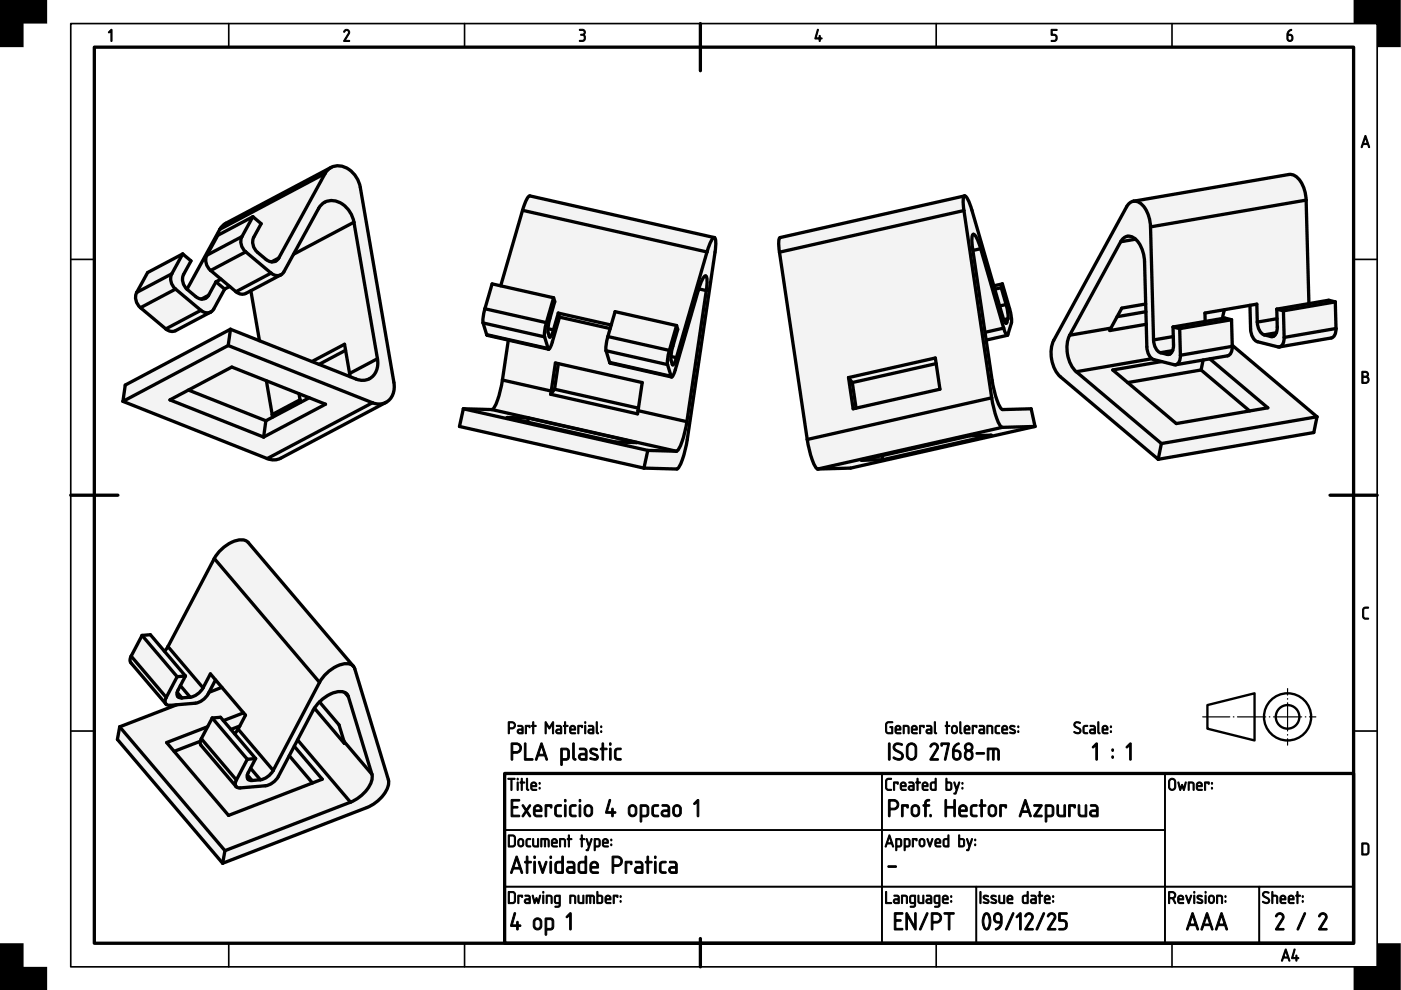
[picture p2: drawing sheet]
<svg xmlns="http://www.w3.org/2000/svg" width="297mm" height="210mm" viewBox="0 0 297 210" stroke-linecap="round" stroke-linejoin="round" font-family="sans-serif">
<path d="M20 10h267v190h-267zM148.5 5v10M15 105h10M282 105h10M107 164h180v36h-180zM148.5 199v6" fill="none" stroke="#000" stroke-width=".7"/>
<g fill="none" stroke="#000" stroke-width=".35">
<path d="M15 5h277v200h-277zM48.5 5v5M98.5 5v5M198.5 5v5M248.5 5v5M15 55h5M287 55h5M15 155h5M287 155h5M107 164h80v12h-80zM107 176h80v12h-80zM187 176h60v12h-60z"/>
<path d="M187 164h60v12h-60zM247 164h40v24h-40zM48.5 200v5M98.5 200v5M107 188h80v12h-80zM187 188h20v12h-20zM198.5 200v5M207 188h40v12h-40zM247 188h20v12h-20zM248.5 200v5M267 188h20v12h-20z"/>
</g>
<g fill="#000" stroke="#000" stroke-width=".21">
<path d="M23.5 6.3l.3 .1v2.2l-.2 .2-.1-.2v-2l-.3 .4-.2-.1zM73 6.5a.64 .64 0 0 1 .9-.2 .64 .64 0 0 1 .1 .9l-.8 1.4h.8l.1 .2h-1.2l.9-1.7a.44 .44 0 0 0-.2-.6 .44 .44 0 0 0-.6 .4l-.1-.2zM122.9 6.2a.75 .75 0 0 1 1 .2 .75 .75 0 0 1-.1 1 .82 .82 0 0 1 .2 1.1 .82 .82 0 0 1-1.2 .2l.1-.1a.76 .76 0 0 0 1-.7l-.1-.3-.7-.1v-.2a.47 .47 0 0 0 .7-.2 .47 .47 0 0 0-.2-.6l-.7-.1zM173.3 6.2l.2 .2-.5 1.6h.7l.1-.5 .1 .5 .4 .2-.4 .1-.1 .5-.1-.5-.9-.1zM222.9 6.3l1.1-.1 .1 .1-.1 .2h-.9v.8a.8 .8 0 0 1 1 .5 .8 .8 0 0 1-.6 1l-.6-.1 .6-.1a.54 .54 0 0 0 .4-.6 .54 .54 0 0 0-.5-.5h-.5zM289.1 128.9l.3-.2h.7v.2l-.7 .1-.2 .2-.1 1.5 .3 .3h.7v.3h-.8l-.4-.4v-1.6zM188.3 183.6h1.6l.2 .1-.2 .2h-1.5h-.1z"/>
<path d="M273.1 6.6l.6-.4 .1 .2a.79 .79 0 0 0-.6 .9 .75 .75 0 0 1 1 .8 .75 .75 0 0 1-1.2 .5l-.2-.4a1.82 1.82 0 0 1 .3-1.6zM273.1 7.5v.7a.4 .4 0 0 0 .4 .4 .4 .4 0 0 0 .4-.4l-.1-.6z"/>
<path d="M289.4 28.7l.2 .1 .8 2.3-.1 .2-.3-.7h-1l-.2 .7-.2-.1zM289.5 29.2l-.4 1.2h.8z"/>
<path d="M288.8 78.8l.6-.1a.65 .65 0 0 1 .7 .4 .65 .65 0 0 1-.2 .8 .77 .77 0 0 1 .4 .8 .77 .77 0 0 1-.7 .6h-.8zM289 80v1.1h.5a.52 .52 0 0 0 .5-.6 .52 .52 0 0 0-.5-.5zM289 79v.8h.5a.39 .39 0 0 0 .4-.4 .39 .39 0 0 0-.4-.4z"/>
<path d="M108 153.3v1h.6a.52 .52 0 0 0 .4-.6 .52 .52 0 0 0-.5-.4zM107.8 153h.1a1.18 1.18 0 0 1 1.2 .3 .78 .78 0 0 1 .1 .8 .78 .78 0 0 1-.6 .5h-.6v.8l-.2 .1zM110 154.9l-.1 .3 .2 .1h.6v-.5zM109.8 153.8h.8l.3 .5v1.3h-.8a.52 .52 0 0 1-.5-.5 .52 .52 0 0 1 .5-.5h.6v-.4l-.9-.2zM111.4 153.8l1 .1-.1 .4-.1-.3h-.6v1.5l-.1 .1-.1-.2zM113 153l.2 .1v.7l.5 .1-.5 .1v1.5l-.1 .1-.2-.1v-1.5l-.2-.1 .2-.1zM115.6 153l.2 .1 .7 1.1 .6-1.1 .3-.1v2.6l-.3-.2v-1.8l-.6 1-.7-1v1.8l-.2 .2zM118.1 154.9v.3l.1 .1h.6v-.5zM118 153.8h.8l.3 .5v1.3h-.8a.52 .52 0 0 1-.5-.5 .52 .52 0 0 1 .5-.5h.5v-.4l-.8-.2zM119.7 153l.2 .1v.7l.6 .1-.6 .1v1.5l-.1 .1-.1-.1v-1.5l-.3-.1 .3-.1zM121.1 154.2l-.1 .4h.8l-.2-.5zM121 153.9a.64 .64 0 0 1 .8 0 .64 .64 0 0 1 .1 .9h-.9l.1 .5 1 .2-.8 .1a1.06 1.06 0 0 1-.3-1.7zM122.5 153.8l1 .1-.1 .4-.1-.3h-.6v1.5l-.1 .1-.1-.2zM124 153.8l.2 .1v1.5l-.1 .2-.1-.2zM123.9 153.2a.2 .2 0 0 1 .4 0 .2 .2 0 0 1-.4 0zM125 154.9l-.1 .3 .2 .1h.6v-.5zM124.8 153.8h.8l.3 .5v1.3h-.8a.52 .52 0 0 1-.5-.5 .52 .52 0 0 1 .5-.5h.6l-.1-.4-.8-.2zM126.4 153l.3 .2v2l.2 .3-.1 .1-.3-.1-.1-.3zM127.4 155h.2v.3h-.2zM127.4 154h.2v.2h-.2z"/>
<path d="M108.7 157.9v1.5h.8a.75 .75 0 0 0 .7-.8 .75 .75 0 0 0-.8-.7zM108.4 157.6l.2-.1a1.69 1.69 0 0 1 1.7 .4 1.1 1.1 0 0 1 .2 1.1 1.1 1.1 0 0 1-1 .7h-.8v1.3v.1h-.3zM111.2 157.6h.3v.1v3.1h1.3l.2 .1v.3l-1.8-.1zM114.7 157.5l.3 .1 1.1 3.3-.2 .3-.4-.9h-1.4l-.3 .9-.3-.2zM114.8 158.3l-.6 1.6h1.2zM119.2 159v1.8h1l.2-.4-.1-1.2-.2-.2zM118.9 158.7a1.38 1.38 0 0 1 1.8 .5v.2a1.71 1.71 0 0 1-.5 1.8h-1v1.1l-.3-.1zM121.5 157.6h.2l.1 .1v2.9l.3 .4a.52 .52 0 0 1-.6 0 .52 .52 0 0 1-.1-.7zM123.1 160.2l-.1 .4 .2 .2h.9v-.7zM122.9 158.6h1.1l.5 .6v1.9l-.2 .1h-1a.74 .74 0 0 1-.7-.8 .74 .74 0 0 1 .7-.7h.8v-.5l-.2-.2-1-.1zM125.2 158.8a1.2 1.2 0 0 1 1.5 .1l-.2 .2-.6-.1a.34 .34 0 0 0-.4 0 .34 .34 0 0 0-.1 .4l1.1 .5a.71 .71 0 0 1 .2 1 .71 .71 0 0 1-1 .2l-.6-.2v-.2h.2a.78 .78 0 0 0 1.2-.2l-.2-.2-.9-.5a.65 .65 0 0 1-.2-1zM127.7 157.6h.2l.1 .1v.9h.5l.2 .2-.2 .2h-.5v2l-.2 .2-.2-.2v-2l-.3-.2 .3-.2zM129.3 158.7h.2l.1 .1v2.2l-.2 .2-.2-.2zM129.2 157.8a.25 .25 0 0 1 .5 0 .25 .25 0 0 1-.5 0zM130.5 158.8a1.11 1.11 0 0 1 1.2 0v.1a.86 .86 0 0 0-1.1 .5l.1 1.2 .1 .2 .9 .1v.1a.96 .96 0 0 1-1.2 0 .96 .96 0 0 1-.2-1.2v-.7z"/>
<path d="M187.9 153.2l.5-.2h.9l-.1 .3h-.9l-.3 .4v1.2l.2 .4h.9v-1l-.4-.1 .1-.2 .5 .1v1.4l-1 .1-.5-.3-.1-1.7zM190.1 154.2l-.1 .4h.8l-.2-.5zM190 153.9a.64 .64 0 0 1 .8 0 .64 .64 0 0 1 .1 .9h-.9l.1 .5 .9 .2-.7 .1a1.06 1.06 0 0 1-.3-1.7zM191.5 153.8a.88 .88 0 0 1 1.3 .5l-.2 1.3-.1-.2v-1.2l-.8-.2v1.4l-.2 .1zM193.5 154.2v.4h.7l-.2-.5zM193.4 153.9a.64 .64 0 0 1 .9 0 .64 .64 0 0 1 .1 .9h-.9l.1 .5 .9 .2-.8 .1a1.06 1.06 0 0 1-.3-1.7zM195 153.8l1 .1-.1 .4-.2-.3h-.5v1.5l-.1 .1-.2-.2zM196.6 154.9v.3l.1 .1h.6v-.5zM196.5 153.8h.8l.3 .5v1.3h-.8a.52 .52 0 0 1-.5-.5 .52 .52 0 0 1 .5-.5h.5v-.4l-.8-.2zM198.1 153l.2 .2v2l.3 .3-.1 .1-.3-.1-.1-.3zM200.7 153l.2 .1v.7l.5 .1-.5 .1v1.5l-.1 .1-.2-.1v-1.5l-.2-.1 .2-.1zM202.1 154.1l-.1 .9a.4 .4 0 0 0 .4 .3 .4 .4 0 0 0 .4-.4l-.2-.8zM202 153.9a.64 .64 0 0 1 1 .5v.6a.64 .64 0 0 1-.6 .6 .64 .64 0 0 1-.7-.7v-.7zM203.5 153l.2 .2v2l.3 .3-.1 .1-.3-.1-.1-.3zM204.7 154.2l-.1 .4h.8l-.2-.5zM204.6 153.9a.64 .64 0 0 1 .9 0 .64 .64 0 0 1 .1 .9h-1l.2 .5 .9 .2-.8 .1a1.06 1.06 0 0 1-.3-1.7zM206.2 153.8l.9 .1-.1 .4-.1-.3h-.5v1.5l-.2 .1-.1-.2zM207.8 154.9v.3l.1 .1h.6v-.5zM207.7 153.8h.8l.3 .5-.1 1.3h-.7a.52 .52 0 0 1-.5-.5 .52 .52 0 0 1 .5-.5h.5v-.4l-.8-.2zM209.3 153.8a.88 .88 0 0 1 1.2 .5l-.1 1.3-.1-.2-.1-1.2-.7-.2v1.4l-.2 .1zM211.1 153.9l.7-.1 .1 .2a.52 .52 0 0 0-.6 0 .52 .52 0 0 0-.1 .6v.6l.8 .3a.65 .65 0 0 1-.8 0 .65 .65 0 0 1-.2-.8zM212.7 154.2l-.1 .4h.8l-.2-.5zM212.6 153.9a.64 .64 0 0 1 .9 0 .64 .64 0 0 1 0 .9h-.9l.1 .5 1 .2-.8 .1a1.06 1.06 0 0 1-.3-1.7zM214.2 153.9a.61 .61 0 0 1 1 .2l-.7-.1-.2 .2 .8 .5a.52 .52 0 0 1 .1 .8 .52 .52 0 0 1-.8 0l-.3-.1 .1-.2a.45 .45 0 0 0 .5 .2 .45 .45 0 0 0 .3-.4l-.8-.5-.1-.3zM215.8 155h.2v.3h-.2zM215.8 154h.2v.2h-.2z"/>
<path d="M227.8 153.2a.99 .99 0 0 1 1.3 .1l-.1 .1a.6 .6 0 0 0-.7-.1 .6 .6 0 0 0-.4 .5l.9 .5a.73 .73 0 0 1 0 1.2 .73 .73 0 0 1-1.1-.4h.1a.61 .61 0 0 0 .7 .3 .61 .61 0 0 0 .4-.6l-1.1-.7-.1-.4zM229.7 153.9l.8-.1 .1 .2a.52 .52 0 0 0-.6 0 .52 .52 0 0 0-.1 .6v.6l.7 .3a.65 .65 0 0 1-.8 0 .65 .65 0 0 1-.2-.8zM231.3 154.9l-.1 .3 .2 .1h.6v-.5zM231.1 153.8h.9l.3 .5-.1 1.3h-.7a.52 .52 0 0 1-.5-.5 .52 .52 0 0 1 .5-.5h.5v-.4l-.9-.2zM232.8 153l.2 .2v2l.2 .3-.1 .1-.3-.1-.1-.3zM234 154.2l-.1 .4h.8l-.2-.5zM233.9 153.9a.64 .64 0 0 1 .8 0 .64 .64 0 0 1 .1 .9h-.9l.1 .5 .9 .2-.7 .1a1.06 1.06 0 0 1-.3-1.7zM235.4 155h.2v.3h-.2zM235.4 154h.2v.2h-.2z"/>
<path d="M232.3 157.6l.2-.1 .2 .2v3.3l-.2 .2-.2-.2v-2.9l-.5 .5-.2-.2zM235.8 160.3h.2v.4h-.2zM235.8 158.8h.2v.4h-.2zM239.5 157.6l.2-.1 .2 .2v3.3l-.2 .2-.2-.2v-2.9l-.5 .5-.2-.2z"/>
<path d="M107.7 165h1.4l.1 .1-.6 .2v2.2l-.2 .1-.1-.1v-2.2l-.6-.1zM109.7 165.8l.2 .1v1.5l-.1 .2-.2-.2zM109.6 165.2a.2 .2 0 0 1 .4 0 .2 .2 0 0 1-.4 0zM110.5 165l.2 .1v.7l.6 .1-.6 .1v1.5l-.1 .1-.1-.1v-1.5l-.3-.1 .3-.1zM111.6 165l.3 .2v2l.2 .3-.1 .1-.3-.1-.1-.3zM112.9 166.2l-.1 .4h.8l-.3-.5zM112.7 165.9a.64 .64 0 0 1 .9 0 .64 .64 0 0 1 .1 .9h-.9l.1 .5 .9 .2-.8 .1a1.06 1.06 0 0 1-.3-1.7zM114.3 167h.2v.3h-.2zM114.3 166h.2v.2h-.2z"/>
<path d="M108 177.3v2h.8l.3-.4-.1-1.4-.2-.2zM107.8 177h1l.5 .5v1.6l-.4 .5h-1.1zM110.2 178.1l-.2 .9a.4 .4 0 0 0 .4 .3 .4 .4 0 0 0 .4-.4l-.1-.8zM110 177.9a.64 .64 0 0 1 1.1 .5v.6a.64 .64 0 0 1-.7 .6 .64 .64 0 0 1-.6-.7v-.7zM111.6 177.9l.8-.1 .1 .2a.52 .52 0 0 0-.6 0 .52 .52 0 0 0-.1 .6v.6l.7 .3a.65 .65 0 0 1-.8 0 .65 .65 0 0 1-.2-.8zM112.9 177.8l.3 .1v1.3l.2 .1h.6v-1.4l.1-.1 .1 .1v1.7h-1a1.77 1.77 0 0 1-.3-1.8zM114.7 177.8h1.4a1.46 1.46 0 0 1 .2 1.8l-.1-.2v-1.2l-.3-.2h-.2v1.4l-.1 .2-.2-.2v-1.4h-.5v1.5l-.2 .1zM117.2 178.2v.4h.7l-.2-.5zM117.1 177.9a.64 .64 0 0 1 .9 0 .64 .64 0 0 1 .1 .9h-1l.2 .5 .9 .2-.8 .1a1.06 1.06 0 0 1-.3-1.7zM118.7 177.8a.88 .88 0 0 1 1.2 .5l-.1 1.3-.1-.2-.1-1.2-.7-.2v1.4l-.2 .1zM120.5 177l.2 .1v.7l.6 .1-.6 .1v1.5l-.1 .1-.1-.2v-1.4l-.3-.1 .3-.1zM123.3 177l.2 .1v.7l.5 .1-.5 .1v1.5l-.1 .1-.2-.2v-1.4l-.2-.1 .2-.1zM124.3 177.8l.2 .1 .4 1.2 .4-1.2 .1-.1 .1 .1-.9 2.5-.3-.1 .2-.2 .3-.6zM126.2 178v1.3h.7l.1-.2v-.9l-.2-.1zM126 177.8a.86 .86 0 0 1 1.3 .6v.2a.7 .7 0 0 1-.5 1h-.6v.7h-.2zM128 178.2v.4h.7l-.2-.5zM127.9 177.9a.64 .64 0 0 1 .9 0 .64 .64 0 0 1 .1 .9h-.9l.1 .5 .9 .2-.8 .1a1.06 1.06 0 0 1-.3-1.7zM129.5 179h.2v.3h-.2zM129.5 178h.2v.2h-.2z"/>
<path d="M108.4 169.5h1.8v.3h-.2h-1.3v1.2h1l.1 .2-.1 .1h-1v1.5h1.3l.2 .3h-1.8zM110.7 170.7h.3l.6 .9 .6-.9h.3v.2l-.7 1 .7 1.1v.1h-.3l-.6-.9-.6 .9-.3 .1v-.3l.7-1-.7-1zM113.6 171.2l-.2 .5h1.2a.58 .58 0 0 0-.3-.7 .58 .58 0 0 0-.7 .2zM113.4 170.8a.92 .92 0 0 1 1.2 0 .92 .92 0 0 1 .2 1.3h-1.4l.2 .7h1.1l.2 .2-.2 .2h-.9a.89 .89 0 0 1-.7-1.2 1.14 1.14 0 0 1 .3-1.2zM115.6 170.7l1.2-.1 .2 .2-.1 .5h-.2v-.3h-.8v2l-.2 .2a3.9 3.9 0 0 1-.1-2.5zM117.8 170.8a1.11 1.11 0 0 1 1.3 0l-.1 .1a.86 .86 0 0 0-1 .5v1.2l.1 .2 .9 .1 .1 .1a.96 .96 0 0 1-1.2 0 .96 .96 0 0 1-.3-1.2v-.7zM119.7 170.7h.3v.1v2.2l-.1 .2-.2-.2zM119.7 169.8a.24 .24 0 0 1 .4 0 .24 .24 0 0 1-.4 0zM120.9 170.8a1.11 1.11 0 0 1 1.3 0l-.1 .1a.86 .86 0 0 0-1 .5v1.2l.1 .2 .9 .1 .1 .1a.96 .96 0 0 1-1.2 0 .96 .96 0 0 1-.3-1.2v-.7zM122.8 170.7h.3v.1v2.2l-.1 .2-.2-.2zM122.8 169.8a.24 .24 0 0 1 .4 0 .24 .24 0 0 1-.4 0zM124.4 171.1l-.2 .3v.9a.57 .57 0 0 0 .6 .5 .57 .57 0 0 0 .5-.6v-.8l-.2-.3-.3-.1zM124.2 170.8a.92 .92 0 0 1 1.5 .6 1.51 1.51 0 0 1-.3 1.5 .92 .92 0 0 1-1 .2 .92 .92 0 0 1-.6-.8l.1-1.1zM129.2 169.5h.2l.1 .2-.7 2.4h.9v-.5l.2-.3 .1 .3v.5h.4l.2 .2-.6 .1v.6l-.1 .2-.2-.2v-.6h-1.1l-.2-.1zM133.7 171.1l-.1 .3-.1 .9a.57 .57 0 0 0 .7 .5 .57 .57 0 0 0 .5-.6v-.8l-.2-.3-.4-.1zM133.5 170.8a.92 .92 0 0 1 1.5 .6 1.51 1.51 0 0 1-.3 1.5 .92 .92 0 0 1-1 .2 .92 .92 0 0 1-.5-.8v-1.1zM136.1 171v1.8h.9l.2-.4v-1.2l-.2-.2zM135.8 170.7a1.38 1.38 0 0 1 1.7 .5l.1 .2a1.71 1.71 0 0 1-.5 1.8h-1l-.1 1.1-.2-.1zM138.4 170.8a1.11 1.11 0 0 1 1.3 0l-.1 .1a.86 .86 0 0 0-1 .5v1.2l.1 .2 .9 .1 .1 .1a.96 .96 0 0 1-1.2 0 .96 .96 0 0 1-.3-1.2v-.7zM140.6 172.2l-.1 .4 .2 .2h.9v-.7zM140.4 170.6h1.1l.5 .6v1.9l-.2 .1h-.9a.74 .74 0 0 1-.8-.8 .74 .74 0 0 1 .8-.7h.7v-.5l-.2-.2-1-.1zM143.2 171.1l-.2 .3v.9a.57 .57 0 0 0 .6 .5 .57 .57 0 0 0 .5-.6v-.8l-.2-.3-.3-.1zM143 170.8a.92 .92 0 0 1 1.5 .6 1.51 1.51 0 0 1-.3 1.5 .92 .92 0 0 1-1 .2 .92 .92 0 0 1-.6-.8l.1-1.1zM147.8 169.6l.2-.1 .2 .2v3.3l-.2 .2-.2-.2v-2.9l-.5 .5-.2-.2z"/>
<path d="M188 165.2l.2-.2h.8v.2l-.8 .1-.2 .2v1.4l.2 .4h.7l.1 .3h-.8l-.4-.4-.1-1.6zM189.5 165.8l1 .1-.1 .4-.2-.3h-.5v1.5l-.1 .1-.2-.2zM191.2 166.2l-.1 .4h.8l-.2-.5zM191.1 165.9a.64 .64 0 0 1 .8 0 .64 .64 0 0 1 .1 .9h-.9l.1 .5 .9 .2-.7 .1a1.06 1.06 0 0 1-.3-1.7zM192.9 166.9l-.1 .3 .2 .1h.6v-.5zM192.7 165.8h.8l.3 .5v1.3h-.8a.52 .52 0 0 1-.5-.5 .52 .52 0 0 1 .5-.5h.6v-.4l-.9-.2zM194.4 165l.3 .1v.7l.5 .1-.5 .1v1.5l-.2 .1-.1-.1v-1.5l-.2-.1 .2-.1zM195.8 166.2l-.1 .4h.8l-.2-.5zM195.7 165.9a.64 .64 0 0 1 .9 0 .64 .64 0 0 1 .1 .9h-1l.2 .5 .9 .2-.8 .1a1.06 1.06 0 0 1-.3-1.7zM197.6 166.1l-.1 .3v.8l.8 .1v-1.3zM197.3 166l.3-.2h.7v-.7l.2-.1v2.6h-.9l-.3-.3zM200.8 166v1.3h.5a.91 .91 0 0 0 .2-1.2zM200.6 165l.2 .1v.7h.7l.3 .3v1l-.3 .5-1-.1zM202.2 165.8l.3 .1 .3 1.2 .5-1.2 .1-.1 .1 .1-.9 2.5-.4-.1 .3-.2 .2-.6zM204 167h.1l.1 .3h-.2zM204 166h.2v.2h-.2z"/>
<path d="M188.5 177l.2 .1 .8 2.3-.2 .2-.3-.7h-.9l-.2 .7-.2-.1zM188.6 177.5l-.4 1.2h.8zM190.2 178v1.3h.6l.1-.2v-.9l-.1-.1zM189.9 177.8a.86 .86 0 0 1 1.3 .6v.2a.7 .7 0 0 1-.5 1h-.5l-.1 .7h-.2zM191.9 178v1.3h.7l.1-.2v-.9l-.1-.1zM191.7 177.8a.86 .86 0 0 1 1.3 .6v.2a.7 .7 0 0 1-.5 1h-.6v.7h-.2zM193.5 177.8l.9 .1-.1 .4-.1-.3h-.5v1.5l-.2 .1-.1-.2zM195.2 178.1l-.1 .9a.4 .4 0 0 0 .4 .3 .4 .4 0 0 0 .4-.4l-.1-.8zM195.1 177.9a.64 .64 0 0 1 1 .5v.6a.64 .64 0 0 1-.6 .6 .64 .64 0 0 1-.7-.7l.1-.7zM196.6 177.8l.2 .1 .4 1.2 .4-1.2h.2l-.6 1.7zM198.5 178.2v.4h.7l-.2-.5zM198.4 177.9a.64 .64 0 0 1 .9 0 .64 .64 0 0 1 .1 .9h-1l.2 .5 .9 .2-.8 .1a1.06 1.06 0 0 1-.3-1.7zM200.3 178.1l-.1 .3v.8l.8 .1v-1.3zM200 178l.3-.2h.7v-.7l.2-.1v2.6h-.9l-.3-.3zM203.5 178v1.3h.5a.91 .91 0 0 0 .2-1.2zM203.3 177l.2 .1v.7h.7l.3 .3v1l-.3 .5-1-.1zM205 177.8l.2 .1 .4 1.2 .4-1.2 .1-.1 .1 .1-.9 2.5-.4-.1 .3-.2 .2-.6zM206.7 179h.2v.3h-.2zM206.7 178h.2v.2h-.2z"/>
<path d="M188.7 169.9v1.5h.8a.75 .75 0 0 0 .7-.8 .75 .75 0 0 0-.8-.7zM188.4 169.6l.2-.1a1.69 1.69 0 0 1 1.7 .4 1.1 1.1 0 0 1 .2 1.1 1.1 1.1 0 0 1-1 .7h-.8v1.3v.1h-.3zM191.2 170.7l1.2-.1 .2 .2-.2 .5h-.1l-.1-.3h-.7v2l-.2 .2a3.9 3.9 0 0 1-.1-2.5zM193.7 171.1l-.2 .3v.9a.57 .57 0 0 0 .6 .5 .57 .57 0 0 0 .5-.6v-.8l-.1-.3-.4-.1zM193.5 170.8a.92 .92 0 0 1 1.5 .6 1.51 1.51 0 0 1-.3 1.5 .92 .92 0 0 1-1 .2 .92 .92 0 0 1-.5-.8v-1.1zM196.2 169.7l.4-.2h.5v.3l-.7 .3v.5h.5l.2 .2-.2 .2h-.5v2l-.2 .2-.2-.2v-2l-.3-.2 .3-.2zM197.2 172.7h.2v.4h-.2zM200.4 169.6h.3v.1v1.3h1.5v-1.3l.1-.1h.2v3.5h-.2l-.1-.1v-1.7h-1.5v1.7v.1h-.3zM203.7 171.2l-.1 .5h1.1a.58 .58 0 0 0-.2-.7 .58 .58 0 0 0-.8 .2zM203.6 170.8a.92 .92 0 0 1 1.2 0 .92 .92 0 0 1 .1 1.3h-1.3l.2 .7h1.1l.2 .2-.2 .2h-.9a.89 .89 0 0 1-.8-1.2 1.14 1.14 0 0 1 .4-1.2zM205.9 170.8a1.11 1.11 0 0 1 1.3 0l-.1 .1a.86 .86 0 0 0-1 .5v1.2l.2 .2 .8 .1 .1 .1a.96 .96 0 0 1-1.2 0 .96 .96 0 0 1-.3-1.2v-.7zM208 169.6h.3v.1v.9h.6l.1 .2-.1 .2h-.6v2l-.2 .2-.2-.2v-2l-.3-.2 .3-.2zM210 171.1l-.1 .3-.1 .9a.57 .57 0 0 0 .6 .5 .57 .57 0 0 0 .6-.6l-.1-.8-.1-.3-.4-.1zM209.8 170.8a.92 .92 0 0 1 1.5 .6 1.51 1.51 0 0 1-.3 1.5 .92 .92 0 0 1-1 .2 .92 .92 0 0 1-.5-.8v-1.1zM212 170.7l1.2-.1 .2 .2-.1 .5h-.2v-.3h-.8v2l-.2 .2a3.9 3.9 0 0 1-.1-2.5zM217.3 169.5l.3 .1 1 3.3-.1 .3-.4-.9h-1.4l-.3 .9-.3-.2zM217.4 170.2l-.6 1.7h1.1zM219.2 170.6h1.7v.3l-1.2 1.9h1.1l.1 .1v.3l-1.7-.1v-.2l1.3-1.9h-1.2l-.1-.1zM222 171v1.8h.9l.2-.4v-1.2l-.2-.2zM221.6 170.7a1.38 1.38 0 0 1 1.8 .5v.2a1.71 1.71 0 0 1-.5 1.8h-.9l-.1 1.1-.3-.1zM224.1 170.7h.3v.1l.1 1.8 .3 .2h.8v-2l.1-.2 .2 .2v2.3l-1.1 .1a.84 .84 0 0 1-.7-1.2zM226.6 170.7l1.2-.1 .2 .2-.1 .5h-.2v-.3h-.8v2l-.2 .2a3.9 3.9 0 0 1-.1-2.5zM228.6 170.7h.3v.1l.1 1.8 .3 .2h.8v-2l.2-.2 .1 .2v2.3l-1.1 .1a.84 .84 0 0 1-.7-1.2zM231.4 172.2v.4l.2 .2h.9v-.7zM231.2 170.6h1.1l.5 .6v1.9l-.2 .1h-.9a.74 .74 0 0 1-.7-.8 .74 .74 0 0 1 .7-.7h.8l-.1-.5-.2-.2-1-.1z"/>
<path d="M188.4 157.6h.3v.1v3.3l-.2 .2-.1-.2zM189.6 157.8a1.41 1.41 0 0 1 1.8 .1l-.2 .1a.93 .93 0 0 0-1.5 .5l.4 .5a1.9 1.9 0 0 1 1.4 1 1.07 1.07 0 0 1-.5 1.1 1.07 1.07 0 0 1-1.3-.1l-.3-.3 .1-.2a1.19 1.19 0 0 0 1.7 0 .58 .58 0 0 0-.4-.8l-1.3-.8-.2-.5zM192.8 158l-.3 .6v1.6a.75 .75 0 0 0 .8 .6 .75 .75 0 0 0 .7-.7v-1.5a.75 .75 0 0 0-.4-.7 .75 .75 0 0 0-.8 .1zM192.5 157.8a1.1 1.1 0 0 1 1.2-.2 1.1 1.1 0 0 1 .7 1v1.5a1.1 1.1 0 0 1-1.1 1.1 1.1 1.1 0 0 1-1.1-1.1v-1.8zM197.4 157.8a.92 .92 0 0 1 1.3-.1 .92 .92 0 0 1 .1 1.2l-1.2 2h1.2h.1v.3h-1.7v-.3l1.3-2.1a.6 .6 0 0 0-.3-.9 .6 .6 0 0 0-.8 .5l-.3-.2zM199.5 157.5h1.6l.2 .2-.7 3.3-.2 .2-.2-.2 .7-3.1h-1.1l-.2 .3-.1-.2zM202.4 158l.8-.5 .2 .2a1.88 1.88 0 0 0-1.1 1.3 1.12 1.12 0 0 1 1.5 .9 1.12 1.12 0 0 1-1.2 1.3l-.5-.4-.2-.4a2.92 2.92 0 0 1 .3-2.1zM202.3 159.3v1a.57 .57 0 0 0 .6 .6 .57 .57 0 0 0 .5-.6l-.1-.8-.3-.1zM205 159.5a.8 .8 0 0 0 .4 1.3 .71 .71 0 0 0 .6-.9 .71 .71 0 0 0-1-.4zM204.8 158.4a.6 .6 0 0 0 1.2 0 .6 .6 0 0 0-1.2 0zM204.8 157.7a.93 .93 0 0 1 1.3 .1 .93 .93 0 0 1-.2 1.4 1.07 1.07 0 0 1 .4 1.4 1.07 1.07 0 0 1-1.5 .4l-.3-.7a1.15 1.15 0 0 1 .3-1.1 .92 .92 0 0 1 0-1.5zM207 159.6h1.6l.2 .1-.2 .2h-1.5h-.1zM209.4 158.6h1.7a.84 .84 0 0 1 .8 1.1v1.3l-.2 .2-.2-.2v-1.8l-.2-.2h-.5v2l-.1 .1h-.2l-.1-2.1h-.7v2l-.1 .1h-.2z"/>
<path d="M248.2 165.4l-.2 .4v1.1a.52 .52 0 0 0 .5 .4 .52 .52 0 0 0 .5-.5v-1.3l-.5-.2zM248 165.2a.77 .77 0 0 1 .8-.1 .77 .77 0 0 1 .5 .7v1a.77 .77 0 0 1-.8 .8 .77 .77 0 0 1-.8-.7l.1-1.3zM249.8 165.8l.2 .1 .3 1.1 .3-.7 .4 .7 .3-1.1 .2-.1-.4 1.8-.2-.1-.3-.7-.2 .7-.2 .1zM251.9 165.8a.88 .88 0 0 1 1.3 .5l-.1 1.3-.2-.2v-1.2l-.7-.2v1.4l-.3 .1zM254 166.2l-.1 .4h.8l-.2-.5zM253.9 165.9a.64 .64 0 0 1 .8 0 .64 .64 0 0 1 .1 .9h-.9l.1 .5 .9 .2-.8 .1a1.06 1.06 0 0 1-.2-1.7zM255.4 165.8l1 .1-.1 .4-.1-.3h-.6v1.5l-.1 .1-.1-.2zM256.9 167h.2v.3h-.2zM256.9 166h.2v.2h-.2z"/>
<path d="M108 189.3v2h.8l.3-.4-.1-1.4-.2-.2zM107.8 189h1l.5 .5v1.6l-.4 .5h-1.1zM109.8 189.8l1 .1-.1 .4-.1-.3h-.6v1.5l-.1 .1-.1-.2zM111.5 190.9l-.1 .3 .2 .1h.6v-.5zM111.3 189.8h.8l.3 .5v1.2l-.8 .1a.52 .52 0 0 1-.4-.5 .52 .52 0 0 1 .5-.5h.5v-.4l-.9-.2zM112.9 189.8l.2 .1 .3 1.1 .3-.7 .4 .7 .3-1.1 .2-.1-.4 1.8-.2-.1-.3-.7-.2 .7-.2 .1zM115.1 189.8l.2 .1v1.5l-.1 .2-.1-.2zM115.1 189.2a.17 .17 0 0 1 .3 0 .17 .17 0 0 1-.3 0zM115.8 189.8a.88 .88 0 0 1 1.3 .5l-.1 1.3-.2-.2v-1.2l-.8-.2v1.4l-.2 .1zM117.9 190.1l-.1 1.1 .1 .1h.7v-1.3zM117.7 189.9l1-.1a4 4 0 0 1 .1 2.3 .87 .87 0 0 1-1.2 .2l.8-.2 .1-.5a.73 .73 0 0 1-.8-.1 .73 .73 0 0 1-.2-.8zM120.8 189.8a.88 .88 0 0 1 1.3 .5l-.1 1.3-.2-.2v-1.2l-.8-.2v1.4l-.2 .1zM122.6 189.8l.2 .1v1.3l.2 .1h.6v-1.4l.1-.1 .1 .1v1.7h-1a1.77 1.77 0 0 1-.2-1.8zM124.3 189.8h1.4a1.46 1.46 0 0 1 .2 1.8l-.1-.2v-1.2l-.3-.2h-.2v1.4l-.1 .2-.2-.2v-1.4h-.5v1.5l-.2 .1zM126.8 190v1.3h.5a.91 .91 0 0 0 .2-1.2zM126.6 189l.2 .1v.7h.7l.3 .3v1l-.3 .5-1-.1zM128.6 190.2l-.1 .4h.8l-.2-.5zM128.5 189.9a.64 .64 0 0 1 .8 0 .64 .64 0 0 1 .1 .9h-.9l.1 .5 1 .2-.8 .1a1.06 1.06 0 0 1-.3-1.7zM130 189.8l1 .1-.1 .4-.1-.3h-.6v1.5l-.1 .1-.1-.2zM131.5 191h.2v.3h-.2zM131.5 189.9l.2 .1v.2h-.2z"/>
<path d="M109 193.5h.3v.2l-.7 2.4h.9v-.5l.2-.3 .2 .3v.5h.4l.1 .2-.5 .1v.6l-.2 .2-.2-.2v-.6h-1.1l-.2-.1zM113.6 195.1l-.2 .3v.9a.57 .57 0 0 0 .6 .5 .57 .57 0 0 0 .5-.6v-.8l-.1-.3-.4-.2zM113.4 194.8a.92 .92 0 0 1 1.5 .6 1.51 1.51 0 0 1-.3 1.5 .92 .92 0 0 1-1 .2 .92 .92 0 0 1-.5-.8v-1.1zM115.9 195v1.8h1l.2-.4-.1-1.2-.2-.2zM115.6 194.7a1.38 1.38 0 0 1 1.8 .5v.2a1.71 1.71 0 0 1-.5 1.8h-1v1.1l-.3-.1zM120.8 193.6l.1-.1 .2 .2v3.3l-.1 .2-.2-.2v-2.9l-.5 .5-.3-.2z"/>
<path d="M109.4 181.5l.3 .1 1.1 3.3-.2 .3-.4-.9h-1.3l-.4 .9-.3-.2zM109.5 182.2l-.5 1.7h1.1zM111.6 181.6h.3v.1v.9h.6l.2 .2-.2 .2h-.6v2l-.1 .2-.2-.2v-2l-.4-.2 .4-.2zM113.2 182.7h.3v.1v2.2l-.1 .2-.2-.2zM113.2 181.8a.24 .24 0 0 1 .4 0 .24 .24 0 0 1-.4 0zM114.2 182.7l.3 .1 .6 1.6 .5-1.7 .2-.1 .2 .2-.8 2.2-.1 .2-.2-.2zM116.6 182.7h.3v.1v2.2l-.1 .2-.2-.2zM116.6 181.8a.24 .24 0 0 1 .4 0 .24 .24 0 0 1-.4 0zM118.2 183l-.2 .4v1.2l.4 .2h.7v-1.8zM117.8 182.9a1.3 1.3 0 0 1 1.3-.3v-.9l.2-.2 .2 .2v3.3l-.3 .2a1.47 1.47 0 0 1-1.3-.2l-.3-.5v-1.2zM120.5 184.2v.4l.2 .2h.9v-.7zM120.3 182.6h1.1l.5 .6v1.9l-.2 .1h-.9a.74 .74 0 0 1-.7-.8 .74 .74 0 0 1 .7-.7h.8l-.1-.5-.2-.2-1-.1zM123.1 183l-.2 .4v1.2l.4 .2h.7v-1.8zM122.7 182.9a1.3 1.3 0 0 1 1.3-.3v-.9l.2-.2 .2 .2v3.3l-.2 .2a1.47 1.47 0 0 1-1.4-.2l-.2-.5v-1.2zM125.6 183.2l-.2 .5h1.2a.58 .58 0 0 0-.3-.7 .58 .58 0 0 0-.7 .2zM125.4 182.8a.92 .92 0 0 1 1.2 0 .92 .92 0 0 1 .1 1.3h-1.3l.2 .7h1.1l.2 .2-.2 .2h-.9a.89 .89 0 0 1-.7-1.2 1.14 1.14 0 0 1 .3-1.2zM130.1 181.9v1.5h.8a.75 .75 0 0 0 .7-.8 .75 .75 0 0 0-.8-.7zM129.8 181.6l.2-.1a1.69 1.69 0 0 1 1.7 .4 1.1 1.1 0 0 1 .2 1.1 1.1 1.1 0 0 1-1 .7h-.8v1.3v.1h-.3zM132.6 182.7l1.2-.1 .2 .2-.2 .5h-.1l-.1-.3h-.7v2l-.2 .2a3.9 3.9 0 0 1-.1-2.5zM135 184.2l-.1 .4 .2 .2h.9v-.7zM134.7 182.6h1.1l.5 .6v1.9l-.2 .1h-.9a.74 .74 0 0 1-.7-.8 .74 .74 0 0 1 .7-.7h.8l-.1-.5-.2-.2-1-.1zM137.2 181.6h.3v.1v.9h.6l.2 .2-.2 .2h-.6v2l-.2 .2-.1-.2v-2l-.4-.2 .4-.2zM138.8 182.7h.3v.1v2.2l-.2 .2-.1-.2zM138.7 181.8a.25 .25 0 0 1 .5 0 .25 .25 0 0 1-.5 0zM140 182.8a1.11 1.11 0 0 1 1.3 0l-.1 .1a.86 .86 0 0 0-1 .5v1.2l.1 .2 .9 .1 .1 .1a.96 .96 0 0 1-1.2 0 .96 .96 0 0 1-.3-1.2v-.7zM142.2 184.2l-.1 .4 .2 .2h.9v-.7zM142 182.6h1.1l.5 .6v1.9l-.2 .1h-.9a.74 .74 0 0 1-.7-.8 .74 .74 0 0 1 .7-.7h.7v-.5l-.2-.2-1-.1z"/>
<path d="M187.8 189l.2 .1v2.2h.9l.1 .3h-1.2zM189.7 190.9v.3l.1 .1h.6v-.5zM189.6 189.8h.8l.3 .5-.1 1.2-.7 .1a.52 .52 0 0 1-.5-.5 .52 .52 0 0 1 .5-.5h.5v-.4l-.8-.2zM191.2 189.8a.88 .88 0 0 1 1.2 .5l-.1 1.3-.1-.2-.1-1.2-.7-.2v1.4l-.2 .1zM193.2 190.1l-.1 1.1 .2 .1h.6v-1.3zM193 189.9l1-.1a4 4 0 0 1 .1 2.3 .87 .87 0 0 1-1.1 .2l.7-.2 .2-.5a.73 .73 0 0 1-.8-.1 .73 .73 0 0 1-.3-.8zM194.6 189.8l.3 .1v1.3l.2 .1h.5v-1.4l.2-.1 .1 .1v1.7h-1a1.77 1.77 0 0 1-.3-1.8zM196.6 190.9v.3l.1 .1h.6v-.5zM196.5 189.8h.8l.3 .5-.1 1.2-.7 .1a.52 .52 0 0 1-.5-.5 .52 .52 0 0 1 .5-.5h.5v-.4l-.8-.2zM198.4 190.1l-.1 1.1 .1 .1h.7v-1.3zM198.2 189.9l1-.1a4 4 0 0 1 .1 2.3 .87 .87 0 0 1-1.2 .2l.8-.2 .1-.5a.73 .73 0 0 1-.8-.1 .73 .73 0 0 1-.2-.8zM200.1 190.2l-.1 .4h.8l-.2-.5zM200 189.9a.64 .64 0 0 1 .9 0 .64 .64 0 0 1 0 .9h-.9l.1 .5 1 .2-.8 .1a1.06 1.06 0 0 1-.3-1.7zM201.6 191h.2v.3h-.2zM201.6 189.9l.2 .1v.2h-.2z"/>
<path d="M189.7 193.5h1.7v.3h-.2h-1.2v1.2h.9l.2 .2-.2 .1h-.9v1.5h1.3l.1 .3h-1.8zM192.1 193.5l.3 .1 1.5 2.7v-2.6l.1-.2h.2v3.6l-.3-.1-1.5-2.6v2.6v.1h-.3zM196.5 193.5h.2v.3l-1.4 3.2-.3 .2v-.3zM197.8 193.9v1.4h.8a.75 .75 0 0 0 .7-.7 .75 .75 0 0 0-.8-.7zM197.5 193.6l.1-.1a1.69 1.69 0 0 1 1.8 .4 1.1 1.1 0 0 1 .2 1.1 1.1 1.1 0 0 1-1 .7h-.8v1.3v.1h-.3zM200.2 193.5h2l.1 .2-.1 .1h-.8v3.2l-.2 .2-.1-.2v-3.2h-.9z"/>
<path d="M207.8 189.1l.2 .1v2.2l-.1 .2-.2-.2zM208.6 189.9a.61 .61 0 0 1 1 .2l-.7-.1-.2 .2 .7 .5a.52 .52 0 0 1 .2 .8 .52 .52 0 0 1-.8 0l-.3-.1 .1-.2a.45 .45 0 0 0 .5 .2 .45 .45 0 0 0 .3-.4l-.8-.5-.2-.3zM210.2 189.9a.61 .61 0 0 1 1 .2l-.6-.1-.3 .2 .8 .5a.52 .52 0 0 1 .1 .8 .52 .52 0 0 1-.8 0l-.3-.1 .1-.2a.45 .45 0 0 0 .5 .2 .45 .45 0 0 0 .4-.4l-.9-.5-.1-.3zM211.8 189.8l.2 .1v1.3l.2 .1h.6v-1.4l.1-.1 .1 .1v1.7h-1a1.77 1.77 0 0 1-.2-1.8zM213.8 190.2l-.1 .4h.8l-.2-.5zM213.7 189.9a.64 .64 0 0 1 .9 0 .64 .64 0 0 1 0 .9h-.9l.1 .5 1 .2-.8 .1a1.06 1.06 0 0 1-.3-1.7zM217.1 190.1l-.1 .3v.8l.8 .1v-1.3zM216.8 190l.3-.2h.7v-.7l.2-.1v2.6h-.9l-.3-.3zM218.8 190.9l-.1 .3 .2 .1h.6v-.5zM218.6 189.8h.8l.3 .5v1.2l-.8 .1a.52 .52 0 0 1-.5-.5 .52 .52 0 0 1 .5-.5h.6v-.4l-.9-.2zM220.3 189l.3 .1v.7l.5 .1-.5 .1v1.5l-.2 .1-.1-.2v-1.4l-.2-.1 .2-.1zM221.7 190.2l-.1 .4h.8l-.2-.5zM221.6 189.9a.64 .64 0 0 1 .9 0 .64 .64 0 0 1 .1 .9h-1l.2 .5 .9 .2-.8 .1a1.06 1.06 0 0 1-.3-1.7zM223.2 191h.2v.3h-.2zM223.2 189.9l.2 .1v.2h-.2z"/>
<path d="M209 193.9l-.4 1.3a2.07 2.07 0 0 0 .6 1.6 2.3 2.3 0 0 0 .4-2.2l-.2-.6zM208.8 193.6a.84 .84 0 0 1 .9 .1 .84 .84 0 0 1 .3 .8l.1 1a2.1 2.1 0 0 1-.7 1.7h-.2a1.53 1.53 0 0 1-1-1.7l.2-1.3zM210.8 193.9a.95 .95 0 0 1 1.2-.3 .95 .95 0 0 1 .5 1.1 1.83 1.83 0 0 1-1.4 2.4v-.2a1.49 1.49 0 0 0 1-1.2 1.17 1.17 0 0 1-1.3-.4 1.17 1.17 0 0 1 0-1.4zM211.2 194a.78 .78 0 0 0-.1 1.1 .78 .78 0 0 0 1 .2v-.9a.56 .56 0 0 0-.3-.5 .56 .56 0 0 0-.6 .1zM214.7 193.5h.2l.1 .3-1.5 3.2-.3 .2v-.3zM216.2 193.6l.1-.1 .2 .2v3.3l-.2 .2-.1-.2v-2.9l-.5 .5-.3-.2zM217.5 193.8a.92 .92 0 0 1 1.3-.1 .92 .92 0 0 1 .1 1.2l-1.1 2h1.1h.1v.3h-1.7v-.3l1.3-2.1a.6 .6 0 0 0-.3-.9 .6 .6 0 0 0-.8 .5l-.2-.2zM221.2 193.5h.2l.1 .3-1.5 3.2-.3 .2v-.3zM222.3 193.8a.92 .92 0 0 1 1.3-.1 .92 .92 0 0 1 .1 1.2l-1.2 2h1.2h.1v.3h-1.7v-.3l1.3-2.1a.6 .6 0 0 0-.3-.9 .6 .6 0 0 0-.8 .5l-.3-.2zM224.5 193.6l1.6-.1 .2 .2-.2 .2h-1.3v1.1a1.14 1.14 0 0 1 1.5 .8 1.14 1.14 0 0 1-.9 1.4h-.8l-.1-.2 .2-.2h.6a.77 .77 0 0 0 .7-.7 .77 .77 0 0 0-.7-.8h-.8z"/>
<path d="M248 189.3v1a.65 .65 0 0 0 .8-.1 .65 .65 0 0 0 .1-.8zM247.8 189.1l.1-.1a1.2 1.2 0 0 1 1.2 .3 .78 .78 0 0 1-.3 1.2l.5 1.1-.2-.1-.5-.9h-.6v.9l-.2 .1zM250 190.2l-.1 .4h.8l-.2-.5zM249.9 189.9a.64 .64 0 0 1 .9 0 .64 .64 0 0 1 .1 .9h-1l.2 .5 .9 .2-.8 .1a1.06 1.06 0 0 1-.3-1.7zM251.4 189.8l.2 .1 .4 1.2 .4-1.2h.3l-.7 1.7zM253.1 189.8l.2 .1v1.5l-.1 .2-.1-.2zM253.1 189.2a.17 .17 0 0 1 .3 0 .17 .17 0 0 1-.3 0zM253.9 189.9a.61 .61 0 0 1 1 .2l-.6-.1-.3 .2 .8 .5a.52 .52 0 0 1 .1 .8 .52 .52 0 0 1-.8 0l-.3-.1 .1-.2a.45 .45 0 0 0 .5 .2 .45 .45 0 0 0 .4-.4l-.9-.5-.1-.3zM255.5 189.8l.2 .1v1.5l-.1 .2-.1-.2zM255.5 189.2a.17 .17 0 0 1 .3 0 .17 .17 0 0 1-.3 0zM256.6 190.1l-.1 .9a.4 .4 0 0 0 .4 .3 .4 .4 0 0 0 .3-.4l-.1-.8zM256.4 189.9a.64 .64 0 0 1 1.1 .5v.6a.64 .64 0 0 1-.7 .6 .64 .64 0 0 1-.6-.7v-.7zM258 189.8a.88 .88 0 0 1 1.2 .5l-.1 1.3-.1-.2-.1-1.2-.7-.2v1.4l-.2 .1zM259.7 191h.2v.3h-.2zM259.7 189.9l.2 .1v.2h-.2z"/>
<path d="M252.7 193.5l.3 .1 1.1 3.3-.2 .3-.4-.9h-1.3l-.4 .9-.3-.2zM252.8 194.2l-.5 1.7h1.1zM255.8 193.5l.3 .1 1.1 3.3-.2 .3-.4-.9h-1.4l-.3 .9-.3-.2zM255.9 194.2l-.6 1.7h1.2zM258.9 193.5l.3 .1 1 3.3-.1 .3-.4-.9h-1.4l-.3 .9-.3-.2zM259 194.2l-.6 1.7h1.1z"/>
<path d="M267.8 189.2a.99 .99 0 0 1 1.3 .1l-.1 .1a.6 .6 0 0 0-.7-.1 .6 .6 0 0 0-.4 .5l.9 .5a.73 .73 0 0 1 0 1.2 .73 .73 0 0 1-1.1-.4h.1a.61 .61 0 0 0 .7 .3 .61 .61 0 0 0 .4-.6l-1.1-.7-.1-.4zM269.7 189h.2v.8h.7l.3 .3v1.4l-.2-.1-.1-1.2-.2-.2h-.5v1.4l-.2 .1zM271.7 190.2l-.1 .4h.8l-.2-.5zM271.6 189.9a.64 .64 0 0 1 .8 0 .64 .64 0 0 1 .1 .9h-.9l.1 .5 1 .2-.8 .1a1.06 1.06 0 0 1-.3-1.7zM273.4 190.2v.4h.7l-.2-.5zM273.3 189.9a.64 .64 0 0 1 .9 0 .64 .64 0 0 1 .1 .9h-1l.2 .5 .9 .2-.8 .1a1.06 1.06 0 0 1-.3-1.7zM275 189l.2 .1v.7l.5 .1-.5 .1v1.5l-.1 .1-.1-.2v-1.4l-.3-.1 .3-.1zM276.1 191h.2v.3h-.2zM276.1 189.9l.2 .1v.2h-.2z"/>
<path d="M270.7 193.8a.92 .92 0 0 1 1.2-.1 .92 .92 0 0 1 .2 1.2l-1.2 2h1.2h.1v.3h-1.7v-.3l1.3-2.1a.6 .6 0 0 0-.3-.9 .6 .6 0 0 0-.8 .5l-.3-.2zM276.5 193.5h.3v.3l-1.4 3.2-.4 .2v-.3zM279.8 193.8a.92 .92 0 0 1 1.3-.1 .92 .92 0 0 1 .1 1.2l-1.2 2h1.2h.1v.3h-1.7v-.3l1.3-2.1a.6 .6 0 0 0-.3-.9 .6 .6 0 0 0-.8 .5l-.3-.2z"/>
<path d="M289 179v2h.8l.2-.4v-1.4l-.2-.2zM288.8 178.7h1l.4 .5v1.6l-.4 .5h-1.1z"/>
<path d="M272.5 201.2l.2 .1 .8 2.3-.1 .2-.3-.7h-1l-.2 .7-.2-.1zM272.6 201.7l-.4 1.2h.8zM274.4 201.2l.2 .2-.5 1.6h.6l.2-.5 .1 .5 .4 .2-.4 .1-.1 .5-.2-.5-.9-.1z"/>
</g>
<path d="M0 0h10v5h-5v5h-5zM287 0h10v10h-5v-5h-5zM0 200h5v5h5v5h-10zM292 200h5v10h-10v-5h5z" fill="#000"/>
<g fill="none" stroke="#000" stroke-width=".5">
<path d="M256 149.5l10-2.5v10l-10-2.5z"/>
<circle cx="273" cy="152" r="5"/>
<circle cx="273" cy="152" r="2.5"/>
</g>
<path d="M255 152h24" fill="none" stroke="#000" stroke-width=".25" stroke-dasharray="6 .7 .1 .7" stroke-dashoffset=".2"/>
<path d="M273 158v-12" fill="none" stroke="#000" stroke-width=".25" stroke-dasharray="6 .7 .1 .7" stroke-dashoffset="4.6"/>
<path d="M124.6 70.5h.1" fill="none" stroke="#000" stroke-width=".21"/>
<g fill="#f1f3f5">
<path d="M107.5 88.5l4.5 .1-.2 .9z"/>
<path d="M112.1 41.6l.2-.1 39.2 8.9a4 4 0 0 1 .1 3.1l-6 40.3a14.4 14.4 0 0 1-1.9 5.6l-7.2-.2-39.1-8.8 .8-3.7 6.1 .1a4.2 4.2 0 0 0 1.4-2.5l.7-3.1 1.4-9.1-4.6-1-.8-2.6v-1.2l1.9-7.1 1.9 .4 4.9-16.9 .5-1.4z" fill-rule="evenodd"/>
<path d="M110.8 44.6l39.1 8.8-6.5 22.4-1.2-.2 .3-1.8 1.2-4-.3-.8-13-2.9-.8 2.8-11.2-2.5-1.1 3.5-1.1-.2 .3-1.7 1.1-4.1-.2-.8-11.2-2.5z" fill-rule="evenodd"/>
<path d="M107.8 72.1l8.7 1.9 .4-1 1.7-5.8 10.8 2.5-.8 2.9-.1 1.5 .9 2.9 13 2.9 .4-.5 .4-1 4.9-17.2 1.7 .4-4.2 27.8-10.3-2.3 .9-6-17.8-4-.6-.1-.9 5.9-10.4-2.3z" fill-rule="evenodd"/>
<path d="M106.5 80.6l10.4 2.3-.1 .7 18.4 4.1 .1-.6 10.3 2.3-.1 .6a14.4 14.4 0 0 1-1.9 5.6l-.2 .1-39.1-8.9a4.2 4.2 0 0 0 1.4-2.5z" fill-rule="evenodd"/>
<path d="M98.2 86.7l39.1 8.8-.8 3.7-39.1-8.8z" fill-rule="evenodd"/>
<path d="M112.1 41.6l.2-.1 39.2 8.9a1.92 1.92 0 0 0-1 1.4l-.6 1.6-39.1-8.8 .6-1.7z" fill-rule="evenodd"/>
<path d="M118.4 77.1l17.8 4-.8 5.4-17.8-4z" fill-rule="evenodd"/>
<path d="M151.3 50.4h.2a4 4 0 0 1 .1 3.1l-6 40.3a14.4 14.4 0 0 1-1.9 5.6l-7.2-.2 .8-3.7 6.1 .2a4.2 4.2 0 0 0 1.4-2.6l.8-3.7 4.3-29.4a1.69 1.69 0 0 0-.3-1.5 4 4 0 0 0-1.5 2.7l-4.9 17.2-.4 1-.4 .5-.9-2.6v-.7l.3-1.7 1.6-5.9 .3 .8-1.2 4a4.3 4.3 0 0 0 .1 3.6l.5-.6 .3-1 6.8-23.3 .5-1.4z" fill-rule="evenodd"/>
<path d="M104.3 60.2l13.1 2.9-1.6 5.3-13-2.9z" fill-rule="evenodd"/>
<path d="M130.4 66.1l13 2.9-1.5 5.3-13-2.9z" fill-rule="evenodd"/>
<path d="M98.2 86.7l6.1 .1 39.1 8.9-6.1-.2z" fill-rule="evenodd"/>
<path d="M102.8 65.5l13 2.9-.3 1.8v1.2l-13.1-2.9v-1.2z" fill-rule="evenodd"/>
<path d="M128.9 71.4l13 2.9-.4 1.8v1.2l-13-2.9v-1.3z" fill-rule="evenodd"/>
<path d="M102.4 68.5l13.1 2.9 .7 2.5-13-2.9z" fill-rule="evenodd"/>
<path d="M128.5 74.4l13 2.9 .8 2.5-13-3z" fill-rule="evenodd"/>
<path d="M117.6 82.5l17.8 4-.2 1.2-18.4-4.1z" fill-rule="evenodd"/>
<path d="M107.5 88.5l4.5 .1 23 5.2-4.5-.1z" fill-rule="evenodd"/>
<path d="M112 88.6l23 5.2-4.5-.1-18.7-4.2z" fill-rule="evenodd"/>
<path d="M117.4 63.1l.2 .8-1.1 4.1a4.3 4.3 0 0 0 .1 3.5l.2-.3 .4-.7 1.2-4.1 .2 .8-1.7 5.8-.3 .8-.3 .2-.8-2.6-.1-.7 .3-1.7z" fill-rule="evenodd"/>
<path d="M118.4 66.4l11.2 2.5-.2 .8-10.8-2.5z" fill-rule="evenodd"/>
<path d="M117.8 77l.6 .1-.8 5.4-.8 1.1z" fill-rule="evenodd"/>
<path d="M149.4 58.6l.2-.1a4 4 0 0 1 .2 3.1l-1.7-.4 .6-1.5z" fill-rule="evenodd"/>
<path d="M103.2 71l13 2.9 .1 .1-13-2.9z" fill-rule="evenodd"/>
<path d="M129.3 76.8l13 3 .1 .1-13-2.9z" fill-rule="evenodd"/>
<path d="M116.2 69.7l1.1 .2-.5 1.3-.2 .3-.4-1z" fill-rule="evenodd"/>
<path d="M142.2 75.6l1.2 .2-.3 1-.5 .6-.3-1z" fill-rule="evenodd"/>
</g>
<g fill="none" stroke="#000" stroke-width=".7">
<path d="M110.8 44.6l.6-1.7a1.92 1.92 0 0 1 .9-1.4l39.2 8.9M110.8 44.6l-4.6 16M110.8 44.6l39.1 8.8M149.9 53.4l-6.5 22.4M151.5 50.4a4 4 0 0 1 .1 3.1l-6 40.3a14.4 14.4 0 0 1-1.9 5.6l-7.2-.2M151.5 50.4a1.92 1.92 0 0 0-1 1.4l-.6 1.6M102.4 68.5l.8 2.5M102.4 68.5l13.1 2.9M102.8 65.5l-.4 1.8v1.2M102.8 65.5l13 2.9M103.2 71l.1 .1 13 2.9M103.2 71l13 2.9"/>
<path d="M107.8 72.1l-1.3 8.5M115.5 71.4l.7 2.5M115.8 68.4l-.3 1.8v1.2M116.2 69.7l1.1 .2M116.2 73.9l.1 .1M117.4 63.1l.2 .8-1 3.6a4.9 4.9 0 0 0 0 4l.2-.3 .5-1.3M117.4 63.1l-13.1-2.9-1.5 5.3M117.4 63.1l-1.6 5.3M118.4 66.4l.2 .8M118.4 66.4l11.2 2.5M118.4 66.4l-1.1 3.5M118.4 77.1l-.8 5.4"/>
<path d="M118.6 67.2l-1.7 5.8-.3 .8-.3 .2M118.6 67.2l10.8 2.5M128.5 74.4l.8 2.4M128.5 74.4l13 2.9M128.9 71.4l-.4 1.7v1.3M128.9 71.4l13 2.9M129.3 76.8l.1 .2 13 2.9M129.3 76.8l13 3M141.5 77.3l.8 2.5M141.9 74.3l-.4 1.8v1.2M142.2 75.6l1.2 .2M142.3 79.8l.1 .1"/>
<path d="M143.4 69l.3 .8-1 3.6a4.9 4.9 0 0 0-.1 4l.3-.3 .5-1.3M143.4 69l-1.5 5.3M143.4 69l-13-2.9-1.5 5.3M148.1 61.2l1.7 .4M149.8 61.6l.1-1.6a1.69 1.69 0 0 0-.3-1.5 1.92 1.92 0 0 0-1 1.4l-5.4 18.5-.4 1-.4 .5M149.8 61.6l-4.2 27.8M98.2 86.7l-.8 3.7 39.1 8.8M98.2 86.7l6.1 .1M98.2 86.7l39.1 8.8M104.3 86.8l39.1 8.9M106.5 80.6l-.1 .6a14.4 14.4 0 0 1-1.9 5.6h-.2M106.5 80.6l10.4 2.3"/>
<path d="M107.5 88.5l4.5 .1 23 5.2-4.5-.1zM112 88.6l-.2 .9M116.8 83.6l18.4 4.1 .1-.6M116.9 82.9l-.1 .7M116.9 82.9l.9-5.9 18.4 4.1-.9 6M117.6 82.5l17.8 4M117.6 82.5l-.8 1.1M135.3 87.1l10.3 2.3M137.3 95.5l-.8 3.7M137.3 95.5l6.1 .2M145.6 89.4l-.1 .6a14.4 14.4 0 0 1-1.9 5.6l-.2 .1"/>
</g>
<g fill="#f1f3f5">
<path d="M182.6 97.6l4.4-1 .2 .9z"/>
<path d="M165.3 50.5l39.2-9a1.92 1.92 0 0 1 1 1.4l5.2 17.7 1.8-.4 1.9 7.1v1.2l-.8 2.6-4.5 1 1.3 9.1a14.4 14.4 0 0 0 2 5.6l6.2-.1 .8 3.7-39.1 8.8-6.9 .2a4.2 4.2 0 0 1-1.4-2.5l-.9-3.7-5.8-39.7-.2-1.6z" fill-rule="evenodd"/>
<path d="M165.3 53.5l39.1-8.9 5.9 39.7-39.2 8.9z" fill-rule="evenodd"/>
<path d="M171.1 93.2l39.2-8.9 .1 .7a14.4 14.4 0 0 0 1.9 5.5l.2 .1-39.1 8.8a4.2 4.2 0 0 1-1.4-2.5z" fill-rule="evenodd"/>
<path d="M179.9 80.1l18.4-4.2 1 6.6-18.4 4.2z" fill-rule="evenodd"/>
<path d="M165.3 50.5l39.2-9a4 4 0 0 0-.1 3.1l-39.1 8.9-.2-1.6z" fill-rule="evenodd"/>
<path d="M180.7 81.1l17.8-4 .8 5.4-17.8 4z" fill-rule="evenodd"/>
<path d="M204.4 41.7l.1-.2a1.92 1.92 0 0 1 1 1.4l7.1 24.4a1.18 1.18 0 0 0 .8 1.2 5.2 5.2 0 0 0-.1-3.9l-1-3.6 .2-.8 1.7 5.9 .3 1.7-.1 .7-.8 2.6-.5-.6-.3-.9-5.4-18.5a1.92 1.92 0 0 0-1-1.4 4 4 0 0 0-.2 3.1l4.2 28.4a14.4 14.4 0 0 0 2 5.6l6.2-.1 .8 3.7-6.9 .2a4.2 4.2 0 0 1-1.4-2.5l-.8-3.8-5.9-39.7-.2-1.5z" fill-rule="evenodd"/>
<path d="M173.4 99.4l39.1-8.8 6.9-.2-39.1 8.8z" fill-rule="evenodd"/>
<path d="M206.3 53.1l1.6-.4 4.9 16.9-4 .9z" fill-rule="evenodd"/>
<path d="M179.9 80.1l18.4-4.2 .2 1.2-17.8 4z" fill-rule="evenodd"/>
<path d="M182.6 97.6l23.1-5.2 4.5-.1-23 5.2z" fill-rule="evenodd"/>
<path d="M187 96.6l18.7-4.2 4.5-.1-23 5.2z" fill-rule="evenodd"/>
<path d="M208.8 70.5l4-.9 .3 .9 .5 .6-4.5 1z" fill-rule="evenodd"/>
<path d="M210.9 61.3l1.4-.3 1 3.6-1.4 .3z" fill-rule="evenodd"/>
<path d="M206.2 49.8l.2-.1a1.92 1.92 0 0 1 1 1.4l.5 1.6-1.6 .4-.2-1.9z" fill-rule="evenodd"/>
<path d="M179.9 80.1l.8 1 .8 5.4-.6 .2z" fill-rule="evenodd"/>
<path d="M211.9 64.9l1.4-.3 .4 1.8v1.2l-.9 .2z" fill-rule="evenodd"/>
<path d="M210.7 60.6l1.8-.4-.2 .8-1.4 .3z" fill-rule="evenodd"/>
<path d="M212.8 67.8l.9-.2-.3 .8a.57 .57 0 0 1-.6-.6z" fill-rule="evenodd"/>
<path d="M213.2 68.5l.2-.1-.1 .1z" fill-rule="evenodd"/>
</g>
<g fill="none" stroke="#000" stroke-width=".7">
<path d="M165.3 53.5l5.8 39.7M204.4 44.6l5.9 39.7M204.4 44.6l-39.1 8.9M204.5 41.5a1.92 1.92 0 0 1 1 1.4l7.1 24.1 .5 1.3 .2 .2 .1-.1M204.5 41.5a4 4 0 0 0-.1 3.1M204.5 41.5l-39.1 8.9a4 4 0 0 0-.1 3.1M207.9 52.7l-.5-1.6a1.92 1.92 0 0 0-1-1.4 4 4 0 0 0-.2 3.1l4.2 28.4a14.4 14.4 0 0 0 2 5.6l6.2-.1 .8 3.7M207.9 52.7l4.9 16.9M207.9 52.7l-1.6 .4M198.5 77.1l-17.8 4M212.3 61l1 3.6M212.3 61l-1.4 .3"/>
<path d="M212.5 60.2l1.7 5.9 .3 1.7-.1 .7-.8 2.6M212.5 60.2l-.2 .8M212.5 60.2l-1.8 .4M212.8 69.6l.5 1.3 .3 .2M212.8 69.6l-4 .9M213.3 64.6l.4 1.8v1.2M213.3 64.6l-1.4 .3M213.4 68.4l-.2 .1M213.6 71.1l-4.5 1M213.7 67.6l-.3 .8M213.7 67.6l-.9 .2M171.1 93.2l.2 .6a14.4 14.4 0 0 0 1.9 5.6h.2"/>
<path d="M179.9 80.1l18.4-4.2 1 6.6-18.4 4.2zM179.9 80.1l.8 1M180.7 81.1l.8 5.4M182.6 97.6l23.1-5.2 4.5-.1-23 5.2zM187 96.6l.2 .9M210.3 84.3l.1 .7a14.4 14.4 0 0 0 1.9 5.5l.2 .1M210.3 84.3l-39.2 8.9M212.5 90.6l-39.1 8.8M219.4 90.4l-6.9 .2M219.4 90.4l-39.1 8.8-6.9 .2"/>
</g>
<g fill="#f1f3f5">
<path d="M45.7 144.2l1.3 1.5-2.7 1.1z"/>
<path d="M46.7 116.7a6.2 6.2 0 0 1 5.2-2.1l.7 .4 22.5 26.4 7.2 23.9a5.1 5.1 0 0 1-2.3 4.6l-2.2 1.3-30.6 11.8-22.3-26.2 .5-2.7 12.1-4.7-1.8 .1-.5-.2-7.5-8.8a1.27 1.27 0 0 1 .1-1.4l2.3-4.4 1.8-.1 3 3.5 .4-.5 10.1-19.2z" fill-rule="evenodd"/>
<path d="M45.4 118.4l22.4 26.3-9.9 18.6-7.4-8.7 1.6-3-6.4-7.4-1.1-1.3-1.5 2.9-7.5-8.7z" fill-rule="evenodd"/>
<path d="M25.4 154.1l12.1-4.7 3.9-.3a4 4 0 0 0 2.9-2.3l2.7-1.1 4.6 5.4-4.2 1.7-.6-.7-1.8 .1-1 1.9-8.7 3.3 13.2 15.5 19.8-7.7-5.9-7 .7-1.3 11.2 13.2-26.6 10.3z" fill-rule="evenodd"/>
<path d="M46.7 116.7a6.2 6.2 0 0 1 5.2-2.1l.7 .4 22.3 26.3a2.87 2.87 0 0 0-3.5-.1l-1.2 .8-1.2 1-1.2 1.7-22.4-26.3z" fill-rule="evenodd"/>
<path d="M69 143a6.2 6.2 0 0 1 5.2-2.2l.7 .5 .3 .5 7.1 23.5a5.1 5.1 0 0 1-2.3 4.6l-2.2 1.3-30.6 11.8 .5-2.6 26.6-10.3a7.7 7.7 0 0 0 4.6-5v-.9l-5-16.5a1.64 1.64 0 0 0-1.9-1.1 7.9 7.9 0 0 0-5.6 4l-7.4 14a3.9 3.9 0 0 1-2.7 2l-5.4 .5a.96 .96 0 0 1-1-.6 .96 .96 0 0 1 .2-1.1l2.3-4.4 1.8-.2-1.6 3a1.01 1.01 0 0 0-.1 1.1 1.01 1.01 0 0 0 .9 .6 4.4 4.4 0 0 0 4.5-2.2l9.9-18.6z" fill-rule="evenodd"/>
<path d="M36.9 159.3l5.6-2.1 .1 .8 7.7 9 .6 .1 5.4-.5a3.9 3.9 0 0 0 2.7-2l2.3-4.4 5 5.8-17.8 6.9z" fill-rule="evenodd"/>
<path d="M66.7 150.1l6.3 7.5-.1-.4 6 7a5.1 5.1 0 0 1-2.4 4.6l-2.2 1.3-11.2-13.2z" fill-rule="evenodd"/>
<path d="M25.4 154.1l22.3 26.3-.5 2.6-22.3-26.2z" fill-rule="evenodd"/>
<path d="M67.7 148.8a5.6 5.6 0 0 1 5.4-2l.8 .9 5 16.5-6-7-1-3.5z" fill-rule="evenodd"/>
<path d="M30.1 134.7l7.5 8.8-2.4 4.4-7.4-8.8z" fill-rule="evenodd"/>
<path d="M45 152.2l7.4 8.8-2.3 4.4-7.4-8.8z" fill-rule="evenodd"/>
<path d="M37.6 143.5l1.7-.2-1.5 3a1.01 1.01 0 0 0-.2 1.1 1.01 1.01 0 0 0 1 .6 4.4 4.4 0 0 0 4.5-2.2l1.5-2.9 1.1 1.3-1.6 2.9a3.9 3.9 0 0 1-2.7 2l-5.4 .5a.96 .96 0 0 1-1-.6 .96 .96 0 0 1 .2-1.1z" fill-rule="evenodd"/>
<path d="M35.6 137.1l7.5 8.7a3.9 3.9 0 0 1-2.8 2l-2.1-2.4 1.1-2.1-4.4-5.2z" fill-rule="evenodd"/>
<path d="M50.5 154.6l7.4 8.7a3.9 3.9 0 0 1-2.7 2l-2.1-2.4 1.1-2.1-4.5-5.2z" fill-rule="evenodd"/>
<path d="M35.3 157.4l8.7-3.3-1.5 3.1-5.6 2.1z" fill-rule="evenodd"/>
<path d="M62.4 158.2l5.9 7-2 .8-5-5.8z" fill-rule="evenodd"/>
<path d="M30.1 134.7l1.8-.1 7.4 8.7-1.7 .2z" fill-rule="evenodd"/>
<path d="M45 152.2l1.8-.1 7.4 8.7-1.8 .2z" fill-rule="evenodd"/>
<path d="M67.7 148.8l4.2 4.9 1.1 3.9-6.3-7.5z" fill-rule="evenodd"/>
<path d="M42.7 156.6l7.4 8.8a1.27 1.27 0 0 0 0 1.4l-7.5-8.8-.2-.5z" fill-rule="evenodd"/>
<path d="M27.8 139.1l7.4 8.8a1.27 1.27 0 0 0 0 1.4l-7.5-8.8a1.27 1.27 0 0 1 .1-1.4z" fill-rule="evenodd"/>
<path d="M47.4 152.8l4.2-1.7 .5 .5-1.3 2.3-1.8 .8z" fill-rule="evenodd"/>
<path d="M38.2 145.4l2.1 2.4-1.7 .2-1-1.2z" fill-rule="evenodd"/>
<path d="M53.1 162.9l2.1 2.4-1.8 .2-1-1.2z" fill-rule="evenodd"/>
<path d="M49 154.7l1.8-.8-1.1 1.7z" fill-rule="evenodd"/>
<path d="M37.6 146.8l1 1.2a.86 .86 0 0 1-.9-.3 .86 .86 0 0 1-.1-.9z" fill-rule="evenodd"/>
<path d="M52.4 164.3l1 1.2a.86 .86 0 0 1-.8-.3 .86 .86 0 0 1-.2-.9z" fill-rule="evenodd"/>
<path d="M73.1 146.8l.5 .4 .3 .5z" fill-rule="evenodd"/>
</g>
<g fill="none" stroke="#000" stroke-width=".7">
<path d="M45.4 118.4a7.5 7.5 0 0 1 6.1-3.9l.8 .2 .3 .3 22.3 26.3M45.4 118.4l-9.8 18.7M45.4 118.4l22.4 26.3M27.8 139.1a1.27 1.27 0 0 0-.1 1.4l7.5 8.8M27.8 139.1l7.4 8.8M30.1 134.7l-2.3 4.4M30.1 134.7l1.8-.1 7.4 8.7M30.1 134.7l7.5 8.8M35.6 137.1l-.7 1M35.6 137.1l7.5 8.7M25.4 154.1l-.5 2.7 22.3 26.2M25.4 154.1l22.3 26.3"/>
<path d="M35.2 147.9a1.27 1.27 0 0 0 0 1.4M37.5 149.4l-12.1 4.7M37.6 143.5l-2.4 4.4M37.6 146.8l1 1.2M38.2 145.4l2.1 2.4M39.3 143.3l-1.5 3a.98 .98 0 0 0-.2 1.1 .98 .98 0 0 0 1 .6M39.3 143.3l-1.7 .2M40.3 147.8l-1.7 .2M42.5 157.2l-5.6 2.1M42.7 156.6a1.27 1.27 0 0 0-.1 1.4l7.5 8.8M42.7 156.6l7.4 8.8M43.1 145.8a3.9 3.9 0 0 1-2.8 2"/>
<path d="M43.1 145.8l1.5-2.9 7.5 8.7-1.6 3M44 154.1l-8.7 3.3 13.2 15.5 19.8-7.7-5.9-7M45 152.2l-2.3 4.4M45 152.2l7.4 8.8M45 152.2l1.8-.1 7.4 8.7M45.7 144.2l-1.6 2.9a3.9 3.9 0 0 1-2.7 2l-5.4 .5-.8-.3M47 145.7l-2.7 1.1M50.5 154.6l-.8 1M50.5 154.6l7.4 8.7M50.8 153.9l-1.8 .8M51.6 151.1l-4.2 1.7M63.1 156.9l11.2 13.2"/>
<path d="M66.7 150.1l6.3 7.5-.1-.4M67.7 148.8l4.2 4.9 1 3.5M67.8 144.7l-9.9 18.6M72.9 157.2l6 7M73.1 146.8l.8 .9M73.9 147.7a1.85 1.85 0 0 0-2.6-1 8.1 8.1 0 0 0-4.9 3.9l-7.4 14a3.9 3.9 0 0 1-2.7 2l-5.4 .5-.8-.3M73.9 147.7l5 16.5M74.9 141.3l.3 .5 7.1 23.5a5.1 5.1 0 0 1-2.3 4.6l-2.2 1.3-30.6 11.8M74.9 141.3a2.87 2.87 0 0 0-3.5-.1l-1.8 1.3-1.1 1-.7 1.2M50.1 165.4a1.27 1.27 0 0 0 0 1.4M52.4 161l-2.3 4.4M52.4 164.3l1 1.2"/>
<path d="M53.1 162.9l2.1 2.4M54.2 160.8l-1.6 3a.98 .98 0 0 0-.2 1.1 .98 .98 0 0 0 1 .6M54.2 160.8l-1.8 .2M55.2 165.3l-1.8 .2M57.9 163.3a3.9 3.9 0 0 1-2.7 2M61.3 160.2l5 5.8M74.3 170.1l-26.6 10.3M78.9 164.2a5.1 5.1 0 0 1-2.4 4.6l-2.2 1.3M47.7 180.4l-.5 2.6"/>
</g>
<g fill="#f1f3f5">
<path d="M239.4 43.2l.9-.5 33-5.7a3.3 3.3 0 0 1 3 2.5l.5 1.7 .1 1.2 .6 22 4.2-.7 1.4 .3 .2 5.6a1.91 1.91 0 0 1-1 2.1l-11.2 1.9-4.5-1.1a2.85 2.85 0 0 1-1.5-2.7l-.1-5.1-5.3 1-.5 1.8 .5-.1 1.4 .4 .2 5.4 17.9 15.2-.6 3.3-33 5.7-20.8-17.5a7.2 7.2 0 0 1-1.4-7.8l15.5-28.3z" fill-rule="evenodd"/>
<path d="M243.9 48.1l33-5.7 .6 22-6.8 1.1 .1 2.1-4.2 .7-.1-3.8-11 1.9v1.8l-6.8 1.1 .1 2.1-4.2 .7z" fill-rule="evenodd"/>
<path d="M228.2 78.8l16-2.7 2.1 .6-10.4 1.7 13.5 11.4 19.4-3.3-12.3-10.4 3.8-.7a2.01 2.01 0 0 0 1-2.2l17.9 15.2-33 5.6z" fill-rule="evenodd"/>
<path d="M239.4 43.2a1.95 1.95 0 0 1 3 .4 7.4 7.4 0 0 1 1.5 4.5l.7 24a2.82 2.82 0 0 0 3 3.1 1.64 1.64 0 0 0 1.2-2.1l-.1-3.8 1.4 .4 .2 5.6a1.6 1.6 0 0 1-1.2 2l-4.5-1.1a2.78 2.78 0 0 1-1.4-2.7l-.5-18a6.1 6.1 0 0 0-2.6-5.2 1.83 1.83 0 0 0-2.5 1l-10.8 19.8a7.2 7.2 0 0 0 1.4 7.7l18 15.2-.6 3.4-20.8-17.5a7.2 7.2 0 0 1-1.4-7.8l15.5-28.3z" fill-rule="evenodd"/>
<path d="M240.3 42.7l33-5.7a3.3 3.3 0 0 1 3 2.5l.5 1.7 .1 1.2-33 5.7a6.5 6.5 0 0 0-2.3-5.2z" fill-rule="evenodd"/>
<path d="M237.6 51.3l3.2-.6a7 7 0 0 1 1.9 4.8l.2 9-5.1 .8-2.3 4.3-8.7 1.5z" fill-rule="evenodd"/>
<path d="M239.1 81.1l15.6-2.7 10.3 8.7-15.6 2.7z" fill-rule="evenodd"/>
<path d="M226.8 71.1l8.7-1.5-.2 .5 7.7-1.3 .2 5.3 .5 1.3 .5 .7-16 2.7a7.2 7.2 0 0 1-1.4-7.7z" fill-rule="evenodd"/>
<path d="M246.2 94l33-5.6-.6 3.3-33 5.7z" fill-rule="evenodd"/>
<path d="M272.1 65.9l11-1.9 .2 5.6-11 1.9z" fill-rule="evenodd"/>
<path d="M250.1 69.7l11-1.9 .2 5.6-11 1.9z" fill-rule="evenodd"/>
<path d="M235.9 78.4l10.4-1.7 2.8 .6 6-1-.4 2.1-15.6 2.7z" fill-rule="evenodd"/>
<path d="M255.1 76.3l1.4-.2 12.3 10.4-3.8 .6-10.3-8.7z" fill-rule="evenodd"/>
<path d="M265 64.7l1.5-.2 .1 3.8a2.82 2.82 0 0 0 3 3.1 1.64 1.64 0 0 0 1.2-2l-.1-3.9 1.4 .4 .2 5.6a1.6 1.6 0 0 1-1.2 2.1l-4.5-1.1a2.85 2.85 0 0 1-1.5-2.7z" fill-rule="evenodd"/>
<path d="M250.3 75.3l11-1.9a1.91 1.91 0 0 1-1 2l-11 1.9a1.7 1.7 0 0 0 1-2z" fill-rule="evenodd"/>
<path d="M272.3 71.5l11-1.9a1.91 1.91 0 0 1-1 2.1l-11 1.9a1.7 1.7 0 0 0 1-2.1z" fill-rule="evenodd"/>
<path d="M236.9 67.1l6.1-1v2.7l-7.7 1.3z" fill-rule="evenodd"/>
<path d="M244.6 72.1l4.2-.7v2.1l-.2 .8-2.5 .5a2.85 2.85 0 0 1-1.5-2.7z" fill-rule="evenodd"/>
<path d="M266.6 68.3l4.2-.7v2.1l-.2 .9-2.6 .4a2.85 2.85 0 0 1-1.4-2.7z" fill-rule="evenodd"/>
<path d="M237.8 65.3l5.1-.8 .1 1.6-6.1 1z" fill-rule="evenodd"/>
<path d="M255.5 66.4l4.2-.7-.5 1.8-3.7 .7z" fill-rule="evenodd"/>
<path d="M248.7 69.3l11-1.9 1.4 .4-11 1.9z" fill-rule="evenodd"/>
<path d="M270.7 65.5l11-1.8 1.4 .3-11 1.9z" fill-rule="evenodd"/>
<path d="M238.1 50.6a1.83 1.83 0 0 1 2.7 .1l-3.2 .6z" fill-rule="evenodd"/>
<path d="M246.1 74.8l2.5-.5-.5 .7-.6 .1z" fill-rule="evenodd"/>
<path d="M268 71l2.6-.4-.5 .6-.6 .2z" fill-rule="evenodd"/>
<path d="M269.5 71.4l.6-.2z" fill-rule="evenodd"/>
<path d="M247.5 75.1l.6-.1z" fill-rule="evenodd"/>
</g>
<g fill="none" stroke="#000" stroke-width=".7">
<path d="M237.6 51.3a1.95 1.95 0 0 1 1.7-1.2 1.95 1.95 0 0 1 1.8 1 7.4 7.4 0 0 1 1.6 4.4l.5 18a2.85 2.85 0 0 0 1.4 2.7l4.7 1.1M237.6 51.3l-10.8 19.8M240.3 42.7l-.6 .2-.8 .9-15.5 28.3a7.2 7.2 0 0 0 1.4 7.8l20.8 17.5M240.3 42.7a3.3 3.3 0 0 1 3 2.4l.5 1.8 .1 1.2M240.8 50.7l-3.2 .6M243.9 48.1l.7 24M276.9 42.4a6.5 6.5 0 0 0-2.3-5.1l-1.3-.3-33 5.7M276.9 42.4l.6 22M276.9 42.4l-33 5.7M226.8 71.1a7.2 7.2 0 0 0 1.4 7.7M228.2 78.8l18 15.2M235.5 69.6l-8.7 1.5"/>
<path d="M242.9 64.5l-5.1 .8-2.3 4.3M243 66.1l-6.1 1M243 68.8l-7.7 1.3 .2-.5M244.2 76.1l-16 2.7M244.6 72.1a2.85 2.85 0 0 0 1.5 2.7M246.1 74.8l1.4 .3M248.1 75l-.6 .1M248.6 74.3l-2.5 .5M248.7 69.3l.1 3.8a1.6 1.6 0 0 1-1.2 2.1l-.1-.1M248.7 69.3l1.4 .4M248.8 71.4l-4.2 .7M250.1 69.7l.2 5.6"/>
<path d="M250.3 75.3a1.91 1.91 0 0 1-1 2M254.7 78.4l-15.6 2.7M254.7 78.4l10.3 8.7M255.1 76.3l-.4 2.1M255.5 68.2v-1.8l11-1.9 .1 3.8M256.5 76.1l12.3 10.4-19.4 3.3-13.5-11.4 10.4-1.7M259.7 65.7l-.5 1.8M261.1 67.8l-11 1.9M261.1 67.8l.2 5.6M261.1 67.8l-1.4-.4-11 1.9M261.3 73.2l17.9 15.2M261.3 73.4a1.91 1.91 0 0 1-1 2l-11 1.9"/>
<path d="M261.3 73.4l-11 1.9M265 64.7l.1 5.1a2.85 2.85 0 0 0 1.5 2.7l4.7 1.1M266.6 68.3a2.85 2.85 0 0 0 1.4 2.7M268 71l1.5 .4M270.1 71.2l-.6 .2M270.6 70.6l-2.6 .4M270.7 65.5l.1 3.9a1.6 1.6 0 0 1-1.2 2h-.1M270.7 65.5l1.4 .4M270.8 67.6l-4.2 .7M272.1 65.9l.2 5.6M272.3 71.5a1.91 1.91 0 0 1-1 2.1M283.1 64l.2 5.6"/>
<path d="M283.1 64l-1.4-.3-11 1.8M283.1 64l-11 1.9M283.3 69.6a1.91 1.91 0 0 1-1 2.1l-11 1.9M283.3 69.6l-11 1.9M246.2 94l-.6 3.4M279.2 88.4l-.6 3.3-33 5.7M279.2 88.4l-33 5.6"/>
</g>
<g fill="#f1f3f5">
<path d="M31.3 57.8l7.4-4 1.8 1.5-1.6 2.9a2.73 2.73 0 0 0 .7 3.1l7-12.7 .7-.9 22.9-12.2a4.5 4.5 0 0 1 5.8 3l.4 1.2 7.1 41.4a3.9 3.9 0 0 1-1.7 4.2l-22.3 11.9-1.4 .3-1.4-.3-30.6-12.1 .5-3.5 22.3-11.8 6.1 2.4-1.8-10.6a2.26 2.26 0 0 1-3.2 .2l-1.3-1.1-1.1 .6-2.7 4.7-7.7 4.1a1.85 1.85 0 0 1-2-.4l-5.4-4.5a2.75 2.75 0 0 1-.8-3.2z" fill-rule="evenodd"/>
<path d="M26.1 85.1l22.3-11.8 30.6 12.1-22.3 11.8z" fill-rule="evenodd"/>
<path d="M53.2 61.6l6.6-3.5 2.4-4.2 12.8-6.8 5 29-5.9 3.1-1-6.2-7 3.7-11.1-4.5z" fill-rule="evenodd"/>
<path d="M53.6 45.9l1.8 1.5-1.6 2.9a2.75 2.75 0 0 0 .8 3.2l1.8 1.5a1.71 1.71 0 0 0 2.7-.3l9.8-17.9a3.3 3.3 0 0 1 5.1-.9l1.4 1.4 .6 1.2 .4 1.2 7.1 41.4a3.5 3.5 0 0 1-3.5 4.5l-1-.2-30.6-12.1 .5-3.5 25.3 10.1a4.4 4.4 0 0 0 4.1 .4 3.8 3.8 0 0 0 1.7-4.2l-5-29a5.2 5.2 0 0 0-5.1-4.6l-1.4 .6-.7 .7-7.6 13.8a1.7 1.7 0 0 1-2.7 .3l-5.4-4.5a2.75 2.75 0 0 1-.8-3.2z" fill-rule="evenodd"/>
<path d="M36 84.8l13.2-7 19.8 7.9-13.1 7z" fill-rule="evenodd"/>
<path d="M46.6 48.6l22.3-11.8-9.8 17.9-1.5 .8-.9-.3a8.6 8.6 0 0 1-2.8-2.7 2.51 2.51 0 0 1-.1-2.2l1.6-2.9-1.8-1.5-7.4 4-2.3 4.2a2.75 2.75 0 0 0 .8 3.2l2.2 1.9-1.1 .6-1.6 2.8-1.5 .8-.6-.2-2.5-1.9z" fill-rule="evenodd"/>
<path d="M40 82.7l9.2-4.9 7.3 2.9 1.3 7.8-1.4 .7z" fill-rule="evenodd"/>
<path d="M26.6 81.6l22.3-11.8-.5 3.5-22.3 11.8z" fill-rule="evenodd"/>
<path d="M36 84.8l4-2.1 16.4 6.5-.5 3.5z" fill-rule="evenodd"/>
<path d="M68.3 43.3a3.7 3.7 0 0 1 5.3 .9l1.1 1.6 .3 1.3-12.8 6.8 5.4-9.7z" fill-rule="evenodd"/>
<path d="M44.7 57.3l7.4-3.9 5.4 4.5-7.5 3.9z" fill-rule="evenodd"/>
<path d="M29.8 65.2l7.4-3.9 5.4 4.5-7.4 3.9z" fill-rule="evenodd"/>
<path d="M38.7 53.8l1.8 1.5-1.6 2.9a2.8 2.8 0 0 0 .8 3.2l1.8 1.5a1.71 1.71 0 0 0 2.7-.3l1.6-2.8 1.8 1.5-2.3 4.2a1.7 1.7 0 0 1-2.7 .3l-5.4-4.5a2.75 2.75 0 0 1-.8-3.2z" fill-rule="evenodd"/>
<path d="M56.4 89.2l9.2-4.9 3.4 1.4-13.1 7z" fill-rule="evenodd"/>
<path d="M56.7 97.2l22.3-11.8 1.5 .3 1.3-.4-22.3 11.9-1.4 .3z" fill-rule="evenodd"/>
<path d="M56.5 80.7l6.9 2.8 .2 1.3-5.9 3.1z" fill-rule="evenodd"/>
<path d="M43.9 54.1l7.4-3.9a2.75 2.75 0 0 0 .8 3.2l-7.4 3.9a2.75 2.75 0 0 1-.8-3.2z" fill-rule="evenodd"/>
<path d="M29 62l7.4-3.9a2.75 2.75 0 0 0 .8 3.2l-7.4 3.9a2.75 2.75 0 0 1-.8-3.2z" fill-rule="evenodd"/>
<path d="M31.3 57.8l7.4-4-2.3 4.3-7.4 3.9z" fill-rule="evenodd"/>
<path d="M46.2 49.9l7.4-4-2.3 4.3-7.4 3.9z" fill-rule="evenodd"/>
<path d="M67.6 77.3l5.7-3 .9 5.6z" fill-rule="evenodd"/>
<path d="M74.1 79.2l5.9-3.1a3.5 3.5 0 0 1-3.5 4.5l-2.3-.7z" fill-rule="evenodd"/>
<path d="M47.3 47.7l22.9-12.2-.8 .7-.5 .6-22.3 11.8z" fill-rule="evenodd"/>
<path d="M35.2 69.7l7.4-3.9a1.93 1.93 0 0 0 2.1 .4l-7.5 3.9a1.85 1.85 0 0 1-2-.4z" fill-rule="evenodd"/>
<path d="M50 61.8l7.5-3.9a1.93 1.93 0 0 0 2.1 .4l-6.4 3.3a2.26 2.26 0 0 1-3.2 .2z" fill-rule="evenodd"/>
<path d="M66.1 76.7l7-3.7 .2 1.3-5.7 3z" fill-rule="evenodd"/>
<path d="M57.7 87.9l5.9-3.1 .1 .5-5.9 3.2z" fill-rule="evenodd"/>
<path d="M45.8 59.8l1.1-.6 1.8 1.5-1.1 .6z" fill-rule="evenodd"/>
<path d="M63.4 83.5l2.2 .8-1.9 1z" fill-rule="evenodd"/>
<path d="M42.7 63.4l1.5-.8-.6 .6z" fill-rule="evenodd"/>
<path d="M57.6 55.5l1.5-.8-.6 .7z" fill-rule="evenodd"/>
</g>
<g fill="none" stroke="#000" stroke-width=".7">
<path d="M68.9 36.8l-9.8 17.9M68.9 36.8l-22.3 11.8M70.2 35.5a4.5 4.5 0 0 1 5.8 3l.4 1.2 7.1 41.4a3.9 3.9 0 0 1-1.7 4.2M70.2 35.5l-22.3 11.8-.6 .4-.7 .9M70.2 35.5l-.6 .4-.7 .9M36.4 58.1a2.75 2.75 0 0 0 .8 3.2M36.4 58.1l-7.4 3.9M38.7 53.8l1.8 1.5-1.6 2.9a2.75 2.75 0 0 0 .8 3.2l1.8 1.5a1.7 1.7 0 0 0 2.7-.3M38.7 53.8l-7.4 4-2.3 4.2M38.7 53.8l-2.3 4.3M43.9 54.1a2.75 2.75 0 0 0 .8 3.2M44.7 57.3l5.3 4.5"/>
<path d="M45.8 59.8l1.8 1.5M45.8 59.8l-1.6 2.8M46.6 48.6l-7 12.7M46.9 59.2l-1.1 .6M51.3 50.2a2.75 2.75 0 0 0 .8 3.2M51.3 50.2l-7.4 3.9M52.1 53.4l5.4 4.5M52.1 53.4l-7.4 3.9M53.6 45.9l1.8 1.5-1.6 2.9a2.75 2.75 0 0 0 .8 3.2l1.8 1.5a1.7 1.7 0 0 0 2.7-.3M53.6 45.9l-2.3 4.3M53.6 45.9l-7.4 4-2.3 4.2M57.5 57.9a1.93 1.93 0 0 0 2.1 .4"/>
<path d="M57.5 57.9l-7.5 3.9M59.1 54.7l-1.5 .8M59.6 58.3l-7.5 3.9a1.85 1.85 0 0 1-2.1-.4M75 47.1a5.2 5.2 0 0 0-5.1-4.6l-1.4 .6-.7 .7-7.6 13.8-.6 .7M75 47.1l5 29M75 47.1l-12.8 6.8M29 62a2.75 2.75 0 0 0 .8 3.2M29.8 65.2l5.4 4.5M37.2 61.3l5.4 4.5M37.2 61.3l-7.4 3.9M42.6 65.8a1.93 1.93 0 0 0 2.1 .4M42.6 65.8l-7.4 3.9"/>
<path d="M44.2 62.6l-1.5 .8M44.7 66.2l-7.5 3.9a1.85 1.85 0 0 1-2-.4M47.6 61.3l-2.3 4.2-.6 .7M48.4 73.3l30.6 12.1M48.4 73.3l-22.3 11.8M48.7 60.7l-1.1 .6M48.9 69.8l26.6 10.6a3.3 3.3 0 0 0 4.6-3.6l-.1-.7M48.9 69.8l-22.3 11.8-.5 3.5M48.9 69.8l-.5 3.5M53.2 61.6l1.8 10.6M66.1 76.7l7-3.7 1 6.2M73.3 74.3l-5.7 3"/>
<path d="M74.1 79.2l.1 .7M80 76.1l-5.9 3.1M26.1 85.1l30.6 12.1M36 84.8l13.2-7 19.8 7.9-13.1 7zM40 82.7l16.4 6.5M56.4 89.2l-.5 3.5M56.5 80.7l1.2 7.2M57.7 87.9l.1 .6M63.4 83.5l.2 1.3M63.6 84.8l.1 .5M63.6 84.8l-5.9 3.1M65.6 84.3l-9.2 4.9"/>
<path d="M79 85.4l-22.3 11.8M81.8 85.3l-22.3 11.9-1.4 .3-1.4-.3M81.8 85.3l-1.3 .4-1.5-.3"/>
</g>
</svg>
